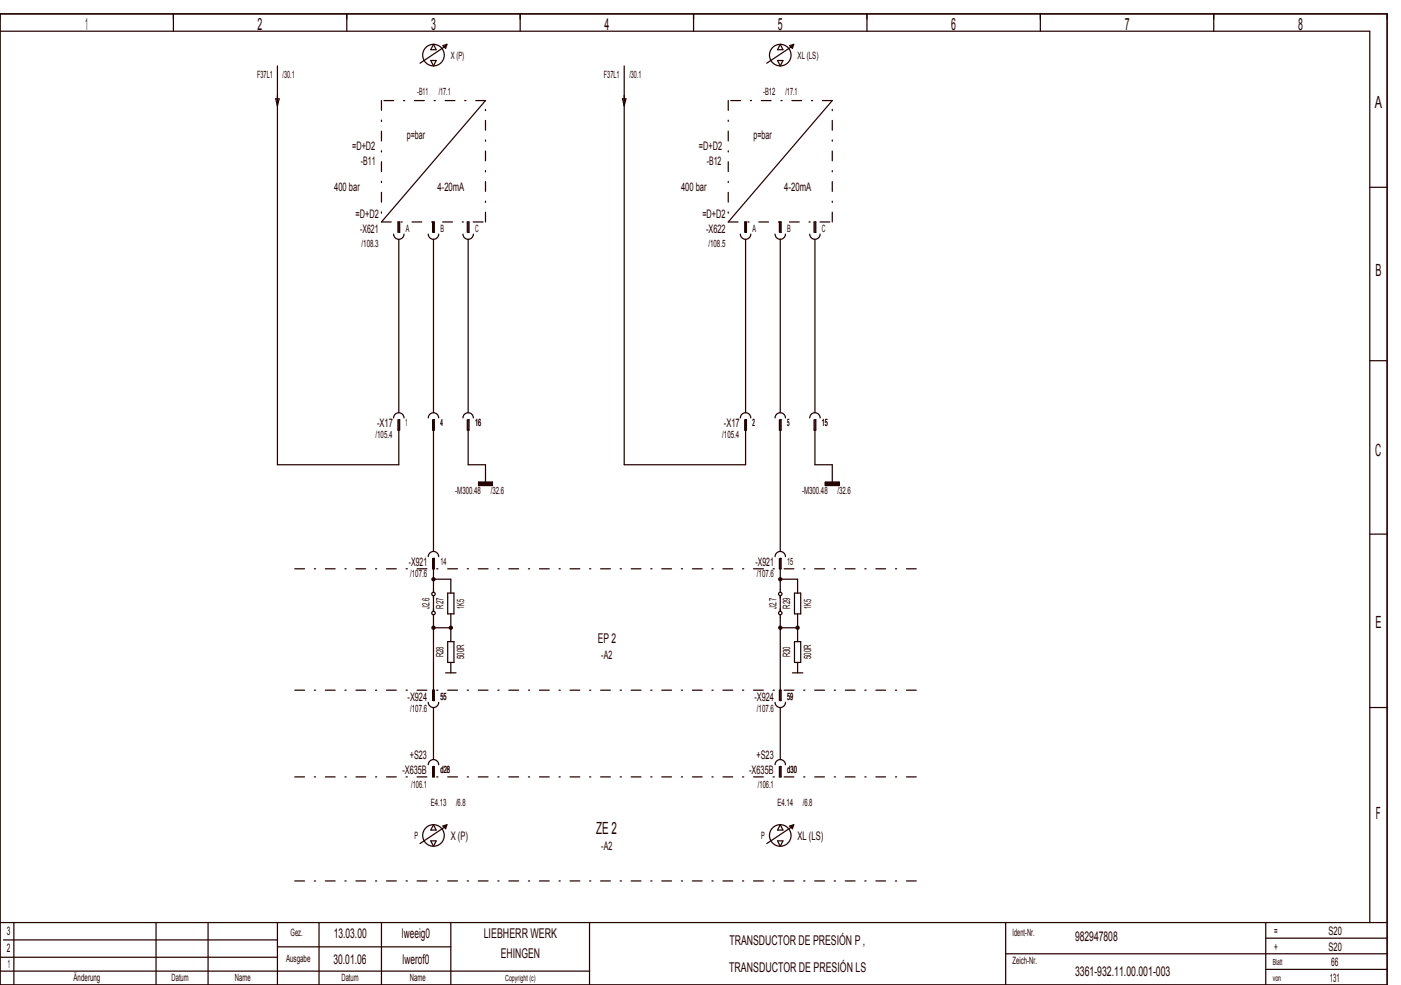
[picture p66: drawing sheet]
<svg xmlns="http://www.w3.org/2000/svg" width="404mm" height="284mm" viewBox="0 0 404 284" stroke-linecap="round" stroke-linejoin="round" font-family="sans-serif">
<defs><g id="words">
<g font-size="4.8" fill="#240000">
<text x="24.6" y="8.6">1</text>
<text x="74.3" y="8.6">2</text>
<text x="124.3" y="8.6">3</text>
<text x="174.3" y="8.6">4</text>
<text x="224.3" y="8.6">5</text>
<text x="274.3" y="8.6">6</text>
<text x="324.3" y="8.6">7</text>
<text x="374.3" y="8.6">8</text>
<text x="396.5" y="31.1">A</text>
<text x="396.7" y="79.6">B</text>
<text x="396.6" y="131.6">C</text>
<text x="396.7" y="181.1">E</text>
<text x="396.8" y="236.1">F</text>
<text x="171.9" y="240.6">ZE 2</text>
</g>
<g font-size="3.9" fill="#240000">
<text x="172.4" y="185.3">EP 2</text>
<text x="96.2" y="270.3">13.03.00</text>
<text x="115.9" y="270.3">lweeig0</text>
<text x="139.5" y="270.3">LIEBHERR WERK</text>
<text x="210.4" y="272.3">TRANSDUCTOR DE PRESIÓN P ,</text>
<text x="310" y="271.3">982947808</text>
<text x="96.2" y="277.8">30.01.06</text>
<text x="116.1" y="277.8">lwerof0</text>
<text x="144.4" y="276.3">EHINGEN</text>
<text x="210.3" y="280.3">TRANSDUCTOR DE PRESIÓN LS</text>
<text x="310" y="281.3">3361­932.11.00.001­003</text>
</g>
<g font-size="3.4" fill="#240000">
<text x="117.3" y="40.1">p=bar</text>
<text x="217.3" y="40.1">p=bar</text>
<text x="101.5" y="43.2">=D+D2</text>
<text x="104.1" y="47.6">­B11</text>
<text x="201.5" y="43.2">=D+D2</text>
<text x="203.8" y="47.6">­B12</text>
<text x="96.4" y="55.1">400 bar</text>
<text x="126.2" y="55.1">4­20mA</text>
<text x="196.4" y="55.1">400 bar</text>
<text x="226.2" y="55.1">4­20mA</text>
<text x="102.5" y="62.7">=D+D2</text>
<text x="202.5" y="62.7">=D+D2</text>
<text x="103.9" y="67.1">­X621</text>
<text x="203.6" y="67.1">­X622</text>
<text x="108.7" y="123.1">­X17</text>
<text x="208.7" y="123.1">­X17</text>
<text x="117.9" y="163.1">­X921</text>
<text x="217.9" y="163.1">­X921</text>
<text x="173.4" y="190.1">­A2</text>
<text x="117.5" y="202.1">­X924</text>
<text x="217.5" y="202.1">­X924</text>
<text x="118.2" y="218.7">+S23</text>
<text x="218.2" y="218.7">+S23</text>
<text x="116" y="223.1">­X635B</text>
<text x="216" y="223.1">­X635B</text>
<text x="130" y="242.1">X (P)</text>
<text x="173.4" y="245.1">­A2</text>
<text x="230" y="242.1">XL (LS)</text>
<text x="2" y="269.6">3</text>
<text x="367.5" y="269.6">=</text>
<text x="383.1" y="269.6">S20</text>
<text x="2" y="274.6">2</text>
<text x="367.5" y="274.1">+</text>
<text x="383.1" y="274.1">S20</text>
<text x="2.2" y="279.1">1</text>
<text x="383.9" y="278.6">66</text>
<text x="383.5" y="283.1">131</text>
</g>
<g font-size="2.9" fill="#240000">
<text x="130" y="16.9">X (P)</text>
<text x="230" y="16.9">XL (LS)</text>
<text x="74.1" y="22.4">F37L1</text>
<text x="81.5" y="22.4">/30.1</text>
<text x="174.1" y="22.4">F37L1</text>
<text x="181.5" y="22.4">/30.1</text>
<text x="120.3" y="27.4">­B11</text>
<text x="126.5" y="27.4">/17.1</text>
<text x="220" y="27.4">­B12</text>
<text x="226.5" y="27.4">/17.1</text>
<text x="104.3" y="71.3">/108.3</text>
<text x="117" y="66.9">A</text>
<text x="127" y="66.9">B</text>
<text x="137" y="66.9">C</text>
<text x="204.3" y="71.3">/108.5</text>
<text x="217" y="66.9">A</text>
<text x="227" y="66.9">B</text>
<text x="237" y="66.9">C</text>
<text x="117" y="122.9">1</text>
<text x="127" y="122.9">4</text>
<text x="137" y="122.9">16</text>
<text x="217" y="122.9">2</text>
<text x="227" y="122.9">5</text>
<text x="237" y="122.9">15</text>
<text x="108.3" y="126.4">/105.4</text>
<text x="208.3" y="126.4">/105.4</text>
<text x="131.3" y="142.4">­M300.48</text>
<text x="141.5" y="142.4">/32.6</text>
<text x="231.3" y="142.4">­M300.48</text>
<text x="241.5" y="142.4">/32.6</text>
<text x="118.3" y="166.4">/107.6</text>
<text x="127" y="162.9">14</text>
<text x="218.3" y="166.4">/107.6</text>
<text x="227" y="162.9">15</text>
<text x="123.9" y="175.6" transform="rotate(-90 123.9 175.6)">J2.6</text>
<text x="127.9" y="175.5" transform="rotate(-90 127.9 175.5)">R27</text>
<text x="133.9" y="175.5" transform="rotate(-90 133.9 175.5)">1K5</text>
<text x="223.9" y="175.6" transform="rotate(-90 223.9 175.6)">J2.7</text>
<text x="227.9" y="175.5" transform="rotate(-90 227.9 175.5)">R29</text>
<text x="233.9" y="175.5" transform="rotate(-90 233.9 175.5)">1K5</text>
<text x="127.9" y="189.5" transform="rotate(-90 127.9 189.5)">R28</text>
<text x="133.9" y="190.1" transform="rotate(-90 133.9 190.1)">500R</text>
<text x="227.9" y="189.5" transform="rotate(-90 227.9 189.5)">R30</text>
<text x="233.9" y="190.1" transform="rotate(-90 233.9 190.1)">500R</text>
<text x="127" y="201.9">55</text>
<text x="227" y="201.9">59</text>
<text x="118.3" y="205.4">/107.6</text>
<text x="218.3" y="205.4">/107.6</text>
<text x="118.6" y="227.3">/106.1</text>
<text x="127" y="222.9">d28</text>
<text x="218.6" y="227.3">/106.1</text>
<text x="227" y="222.9">d30</text>
<text x="124.2" y="232.4">E4.13</text>
<text x="131.5" y="232.4">/6.8</text>
<text x="224.2" y="232.4">E4.14</text>
<text x="231.5" y="232.4">/6.8</text>
<text x="119.5" y="241.9">P</text>
<text x="219.5" y="241.9">P</text>
<text x="83.8" y="269.9">Gez.</text>
<text x="292" y="269.9">Ident­Nr.</text>
<text x="82.5" y="277.4">Ausgabe</text>
<text x="292" y="277.9">Zeich­Nr.</text>
<text x="21.2" y="282.9">Änderung</text>
<text x="49.5" y="282.9">Datum</text>
<text x="67.7" y="282.9">Name</text>
<text x="98.5" y="282.9">Datum</text>
<text x="118.2" y="282.9">Name</text>
</g>
<g font-size="2.4" fill="#240000">
<text x="367" y="278.3">Blatt</text>
<text x="145.7" y="282.8">Copyright (c)</text>
<text x="367" y="282.8">von</text>
</g>
</g></defs>
<g fill="none" stroke="#240000" stroke-width=".35">
<path d="M0 4h400v280h-400zM0 9h395v257M50 4v5M80 19v115h35v-13h.2v3h-.4v-3M100 4v5M124.2 17.4h1.6l-.8 1.6zM125 12.8l.8 1.5h-1.6zM127.7 13.2l1.2-.4-.4 1.1zM128.1 13.6l-7 4.6M128.6 13.1l-.3 .2 .1 .2 .1-.3M150 4v5M180 19v115h35v-13h.2v3h-.4v-3"/>
<path d="M200 4v5M224.2 17.4h1.6l-.8 1.6zM225 12.8l.8 1.5h-1.6zM227.7 13.2l1.2-.4-.4 1.1zM228.1 13.6l-7 4.6M228.6 13.1l-.3 .2 .1 .2 .1-.3M250 4v5M300 4v5M350 4v5M79.5 28.5h1l-.5 2zM140 29l-30 35M179.5 28.5h1l-.5 2z"/>
<path d="M240 29l-30 35M395 54h5M113.5 67.5a1.5 1.5 0 0 0 1.5 1.5 1.5 1.5 0 0 0 1.5-1.5M115 64v3h.2v-3h-.4v3M115 69v50M123.5 67.5a1.5 1.5 0 0 0 1.5 1.5 1.5 1.5 0 0 0 1.5-1.5M125 64v3h.3v-3h-.6v3M125 69v50M133.5 67.5a1.5 1.5 0 0 0 1.5 1.5 1.5 1.5 0 0 0 1.5-1.5M135 64v3h.2v-3h-.4v3M135 69v50M213.5 67.5a1.5 1.5 0 0 0 1.5 1.5 1.5 1.5 0 0 0 1.5-1.5"/>
<path d="M215 64v3h.2v-3h-.4v3M215 69v50M223.5 67.5a1.5 1.5 0 0 0 1.5 1.5 1.5 1.5 0 0 0 1.5-1.5M225 64v3h.2v-3h-.5v3M225 69v50M233.5 67.5a1.5 1.5 0 0 0 1.5 1.5 1.5 1.5 0 0 0 1.5-1.5M235 64v3h.3v-3h-.5v3M235 69v50M395 104h5M113.5 120.5a1.5 1.5 0 0 1 1.5-1.5 1.5 1.5 0 0 1 1.5 1.5M123.5 120.5a1.5 1.5 0 0 1 1.5-1.5 1.5 1.5 0 0 1 1.5 1.5M124.7 121v3h.6v-3h-.3v38"/>
<path d="M133.5 120.5a1.5 1.5 0 0 1 1.5-1.5 1.5 1.5 0 0 1 1.5 1.5M134.8 121v3h.4v-3h-.2v13h5v5M138 139h4v1h-4zM138 139.9h4M138 139.8h4M138 139.7h4M138 139.6h4M138 139.5h4M138 139.4h4M138 139.3h4M138 139.2h4M138 139.1h4"/>
<path d="M213.5 120.5a1.5 1.5 0 0 1 1.5-1.5 1.5 1.5 0 0 1 1.5 1.5M223.5 120.5a1.5 1.5 0 0 1 1.5-1.5 1.5 1.5 0 0 1 1.5 1.5M224.7 121v3h.5v-3h-.2v38M233.5 120.5a1.5 1.5 0 0 1 1.5-1.5 1.5 1.5 0 0 1 1.5 1.5M234.8 121v3h.5v-3h-.3v13h5v5M238 139h4v1h-4zM238 139.9h4M238 139.8h4M238 139.7h4M238 139.6h4M238 139.5h4M238 139.4h4"/>
<path d="M238 139.3h4M238 139.2h4M238 139.1h4M395 154h5M123.5 160.5a1.5 1.5 0 0 1 1.5-1.5 1.5 1.5 0 0 1 1.5 1.5M124.7 161v3h.6v-3h-.3v9.8M125 177.3v24.7h.3v-3h-.6v3M125 171.8v4.5M125 167h5v4M129.1 171h1.8v6h-1.8zM130 177v8M223.5 160.5a1.5 1.5 0 0 1 1.5-1.5 1.5 1.5 0 0 1 1.5 1.5"/>
<path d="M224.7 161v3h.5v-3h-.2v9.8M225 177.3v24.7h.2v-3h-.5v3M225 171.8v4.5M225 167h5v4M229.1 171h1.8v6h-1.8zM230 177v8M125 181h5M128.5 194h3M129.1 185h1.8v6h-1.8zM130 191v3M225 181h5M228.5 194h3"/>
<path d="M229.1 185h1.8v6h-1.8zM230 191v3M123.5 202.5a1.5 1.5 0 0 0 1.5 1.5 1.5 1.5 0 0 0 1.5-1.5M125 204v15M223.5 202.5a1.5 1.5 0 0 0 1.5 1.5 1.5 1.5 0 0 0 1.5-1.5M225 204v15M395 204h5M123.5 220.5a1.5 1.5 0 0 1 1.5-1.5 1.5 1.5 0 0 1 1.5 1.5M124.7 221v3h.6v-3h-.3v3M125 237.8l.8 1.5h-1.6zM127.7 238.2l1.2-.4-.4 1.1zM128.1 238.6l-7 4.6"/>
<path d="M128.6 238.1l-.3 .2 .1 .2 .1-.3M223.5 220.5a1.5 1.5 0 0 1 1.5-1.5 1.5 1.5 0 0 1 1.5 1.5M224.7 221v3h.5v-3h-.2v3M225 237.8l.8 1.5h-1.6zM227.7 238.2l1.2-.4-.4 1.1zM228.1 238.6l-7 4.6M228.6 238.1l-.3 .2 .1 .2 .1-.3M124.2 242.4h1.6l-.8 1.6zM224.2 242.4h1.6l-.8 1.6zM0 276h80M0 266h400M1 271h79"/>
<path d="M4 266v18M45 266v18M60 266v18M80 266v18M80 273h50M92 266v18M110 266v18M130 266v18M170 266v18M290 266v18M290 275h110M365 266v18"/>
<path d="M365 279.5h35M365 270.5h35M0 280h170"/>
<circle cx="125" cy="15.9" r="3.1"/>
<circle cx="225" cy="15.9" r="3.1"/>
<circle cx="125" cy="176.8" r=".5"/>
<circle cx="125" cy="171.3" r=".5"/>
<circle cx="125" cy="167" r=".45"/>
<circle cx="125" cy="167" r=".22"/>
<circle cx="225" cy="176.8" r=".5"/>
<circle cx="225" cy="171.3" r=".5"/>
<circle cx="225" cy="167" r=".45"/>
<circle cx="225" cy="167" r=".23"/>
<circle cx="125" cy="181" r=".45"/>
<circle cx="125" cy="181" r=".22"/>
<circle cx="130" cy="181" r=".45"/>
<circle cx="130" cy="181" r=".22"/>
<circle cx="225" cy="181" r=".45"/>
<circle cx="225" cy="181" r=".23"/>
<circle cx="230" cy="181" r=".45"/>
<circle cx="230" cy="181" r=".23"/>
<circle cx="125" cy="240.9" r="3.1"/>
<circle cx="225" cy="240.9" r="3.1"/>
</g>
<path d="M110 29v35M140 29h-30M210 29v35M240 29h-30M110 64h30M140 64v-35M210 64h30M240 64v-35M85 164h180M85 199h180M85 224h180M85 254h180" fill="none" stroke="#240000" stroke-width=".35" stroke-dasharray="2.8 2.8 .4 2.8"/>
<use href="#words"/>
</svg>
